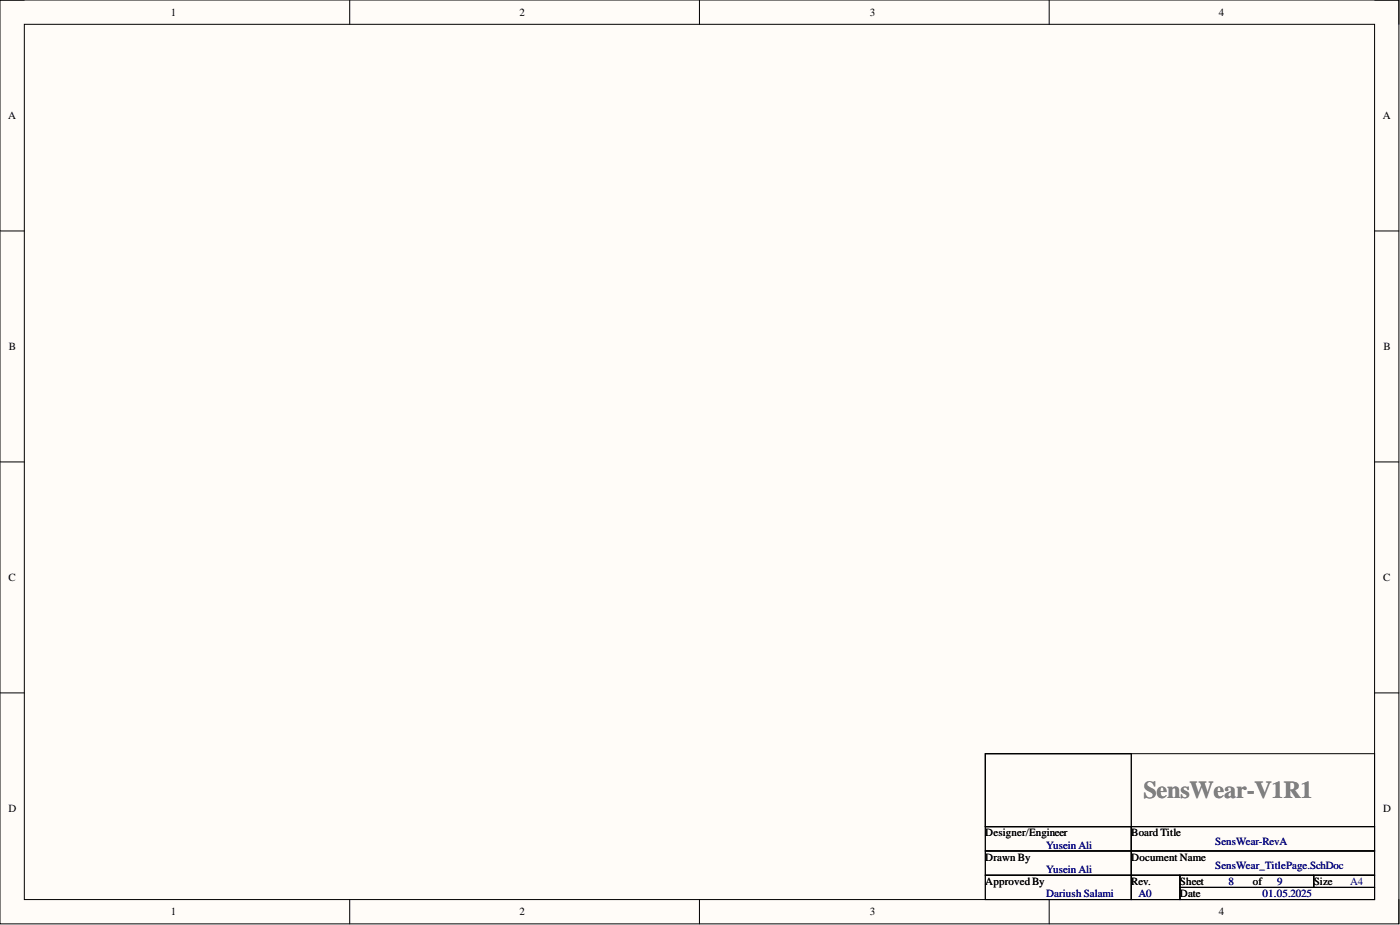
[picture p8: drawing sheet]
<svg xmlns="http://www.w3.org/2000/svg" width="292mm" height="193mm" viewBox="0 0 292 193" stroke-linecap="round" stroke-linejoin="round" font-family="sans-serif">
<defs><g id="words">
<text font-size="5.1" fill="#808080" x="238.6" y="166.5">SensWear-V1R1</text>
<g font-size="2.3">
<text x="35.6" y="3.3">1</text>
<text x="108.4" y="3.3">2</text>
<text x="181.5" y="3.3">3</text>
<text x="254.3" y="3.3">4</text>
<text x="1.7" y="24.9">A</text>
<text x="288.5" y="24.9">A</text>
<text x="1.9" y="73">B</text>
<text x="288.7" y="73">B</text>
<text x="1.8" y="121.2">C</text>
<text x="288.6" y="121.2">C</text>
<text x="1.8" y="169.4">D</text>
<text x="288.6" y="169.4">D</text>
<text x="205.6" y="174.5">Designer/Engineer</text>
<text x="205.6" y="179.5">Drawn By</text>
<text x="236" y="179.5">Document Name</text>
<text x="236" y="174.5">Board Title</text>
<text x="205.6" y="184.6">Approved By</text>
<text x="236" y="184.6">Rev.</text>
<text x="246.2" y="184.6">Sheet</text>
<text x="261.4" y="184.6">of</text>
<text x="274.1" y="184.6">Size</text>
<text x="35.6" y="191">1</text>
<text x="108.4" y="191">2</text>
<text x="181.5" y="191">3</text>
<text x="246.2" y="187.2">Date</text>
<text x="254.3" y="191">4</text>
</g>
<g font-size="2.3" fill="#000080">
<text x="218.3" y="177">Yusein Ali</text>
<text x="253.5" y="176.3">SensWear-RevA</text>
<text x="218.3" y="182.1">Yusein Ali</text>
<text x="253.5" y="181.3">SensWear_TitlePage.SchDoc</text>
<text x="256.3" y="184.6">8</text>
<text x="266.5" y="184.6">9</text>
<text x="281.7" y="184.6">A4</text>
<text x="218.3" y="187.2">Dariush Salami</text>
<text x="237.6" y="187.2">A0</text>
<text x="263.4" y="187.2">01.05.2025</text>
</g>
</g></defs>
<path d="M0 0h291.9v192.7h-291.9z" fill-rule="evenodd" fill="#fffcf8"/>
<path d="M0 0h291.9v192.7h-291.9z" fill="none" stroke="#000" stroke-width=".21"/>
<path d="M5.1 5.1h281.7v182.6h-281.7z" fill-rule="evenodd" fill="#fffcf8"/>
<g fill="none" stroke="#000" stroke-width=".21">
<path d="M0 0h5.1M5.1 5.1h281.7v182.6h-281.7zM73 0v5.1M145.9 0v5.1M218.9 0v5.1M286.8 0h5.1v5.1M0 48.2h5.1M286.8 48.2h5.1M0 96.4h5.1M286.8 96.4h5.1M0 144.6h5.1M205.6 157.2h81.2v15.2h-81.2z"/>
<path d="M205.6 157.2h30.4v15.2h-30.4zM286.8 144.6h5.1M205.6 172.4h30.4v5.1h-30.4zM205.6 177.5h30.4v5.1h-30.4zM236 177.5h50.8v5.1h-50.8zM236 172.4h50.8v5.1h-50.8zM73 187.7v5M145.9 187.7v5M205.6 182.6h30.4v5.1h-30.4zM218.9 187.7v5M236 182.6h10.2v5.1h-10.2zM246.2 185.1h40.6v2.6h-40.6z"/>
<path d="M246.2 182.6h27.9v2.5h-27.9zM274.1 182.6h12.7v2.5h-12.7zM291.9 187.7v5"/>
</g>
<use href="#words"/>
</svg>
